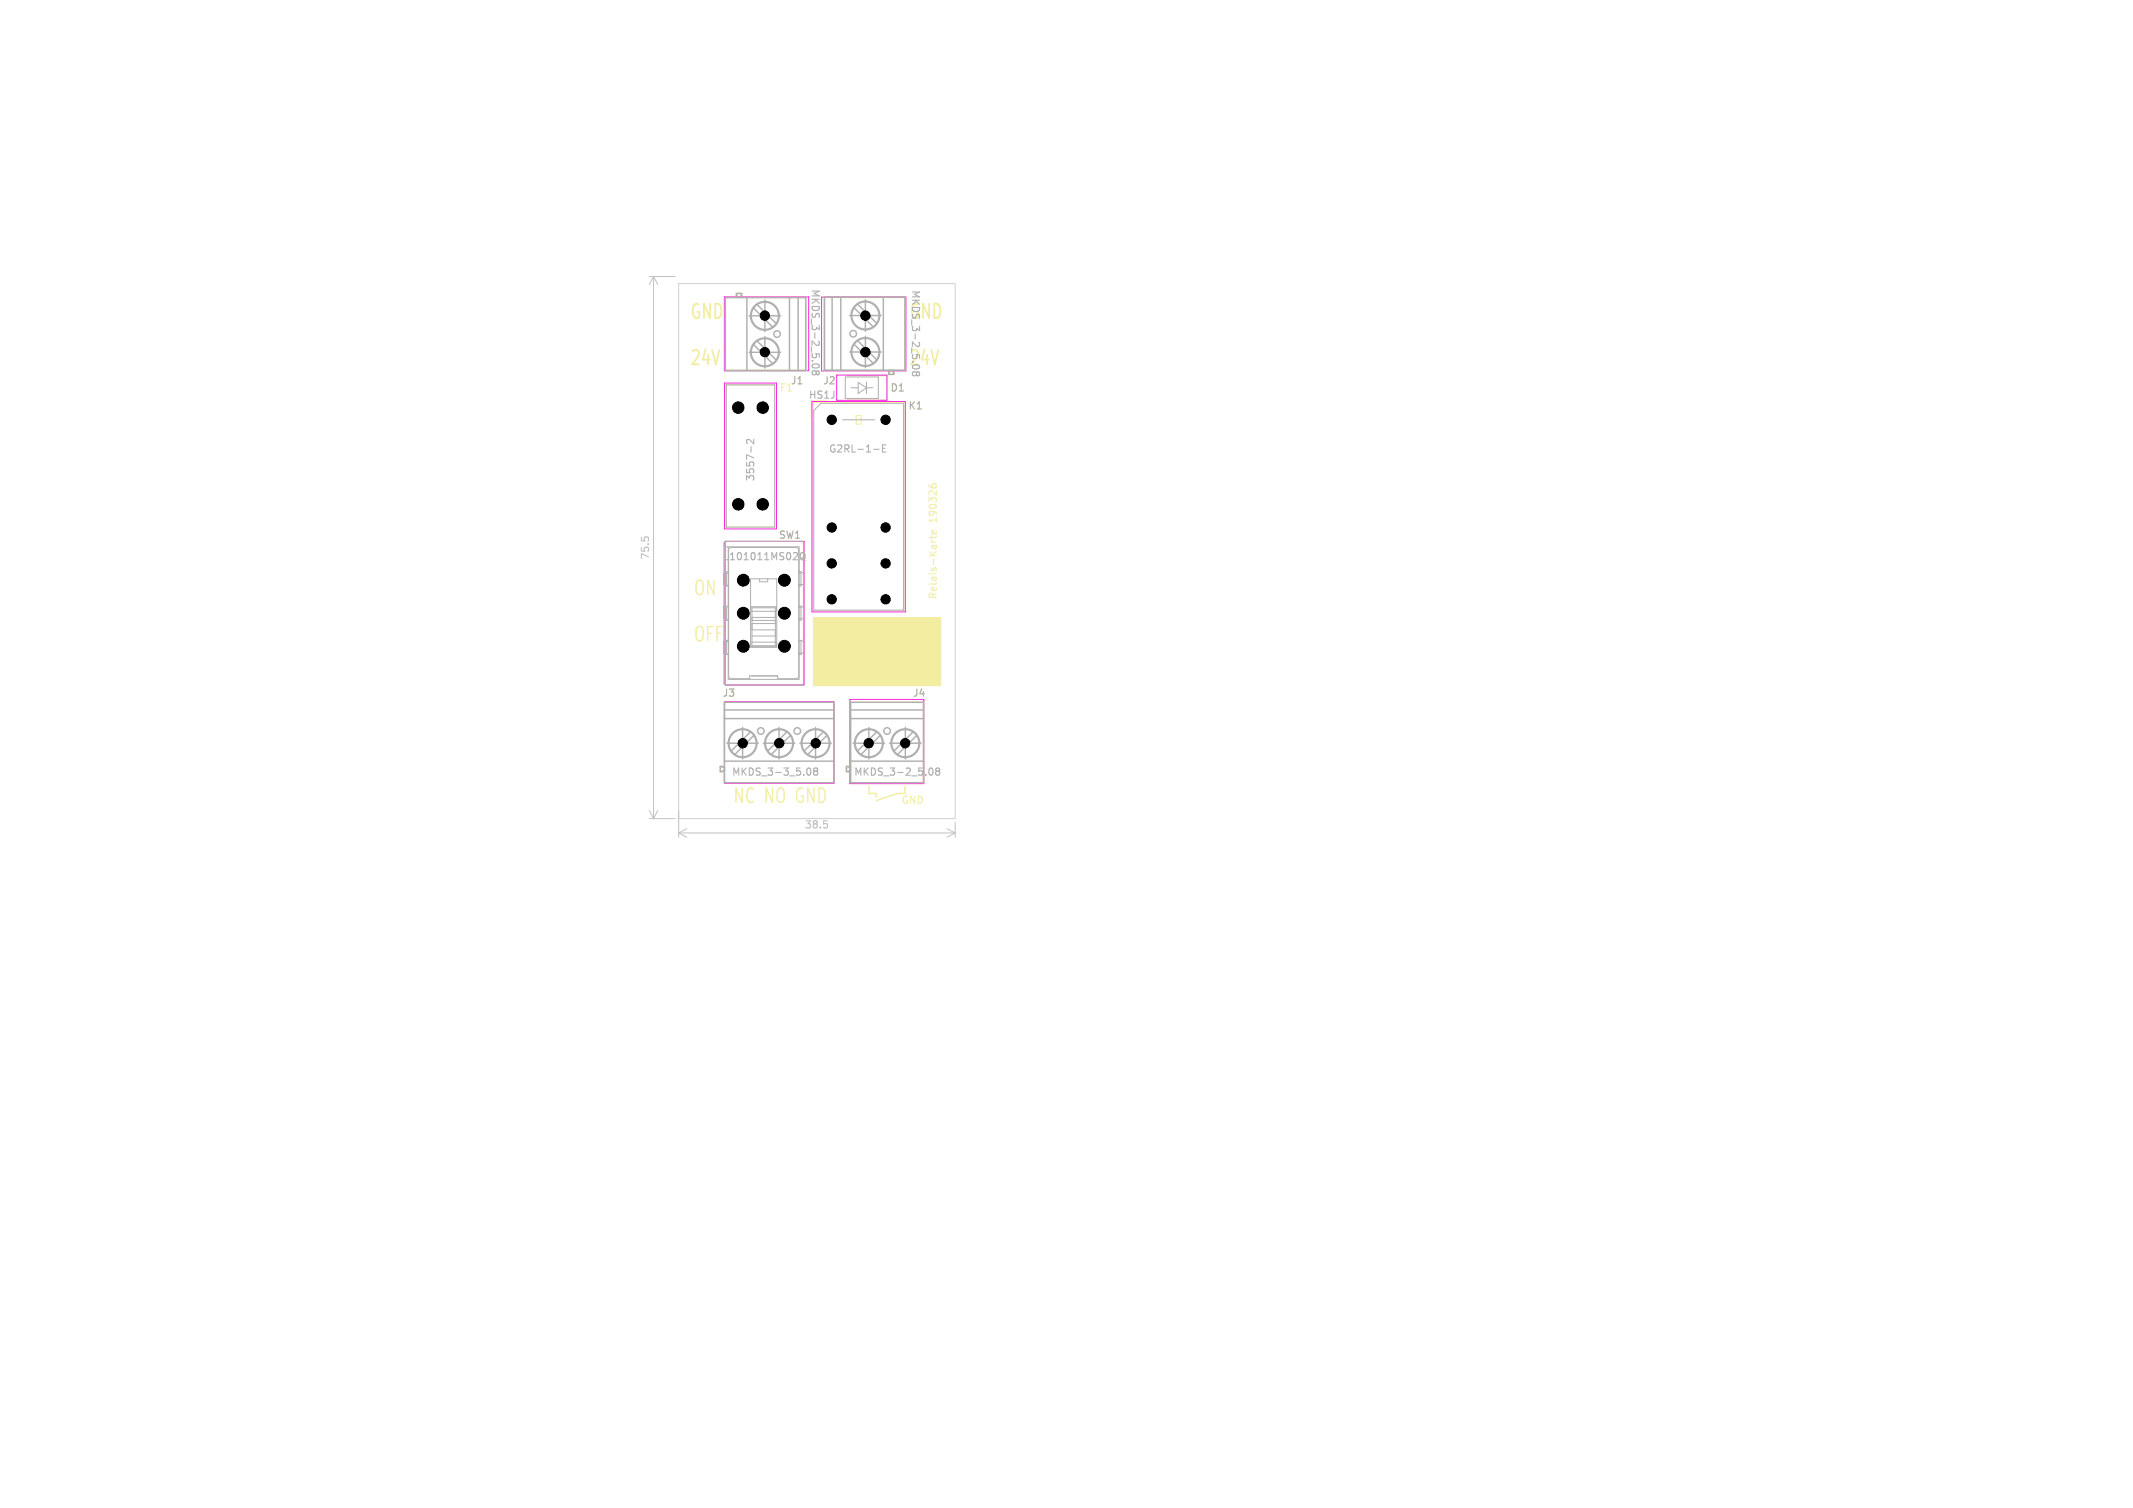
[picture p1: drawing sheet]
<svg xmlns="http://www.w3.org/2000/svg" width="297mm" height="210mm" viewBox="0 0 297 210" stroke-linecap="round" stroke-linejoin="round" font-family="sans-serif">
<defs><g id="words">
<g font-size="2.8" fill="#f2eda1">
<text x="96" y="44.6">GND</text>
<text x="96" y="51">24V</text>
<text x="96.5" y="83.1">ON</text>
<text x="102" y="112">NC NO GND</text>
</g>
<g font-size="2.8" fill="#afafaf">
<text x="126.5" y="44.6">GND</text>
<text x="126.5" y="51">24V</text>
<text x="96.5" y="89.5">OFF</text>
</g>
<g font-size="1.4" fill="#afafaf">
<text x="112.8" y="40.2" transform="rotate(90 112.8 40.2)">MKDS_3-2_5.08</text>
<text x="126.8" y="40.3" transform="rotate(90 126.8 40.3)">MKDS_3-2_5.08</text>
<text x="110" y="53.7">J1</text>
<text x="114.5" y="53.7">J2</text>
<text x="112.5" y="55.7">HS1J</text>
<text x="123.9" y="54.7">D1</text>
<text x="126.4" y="57.2">K1</text>
<text x="115.3" y="63.2">G2RL-1-E</text>
<text x="105.2" y="67.1" transform="rotate(-90 105.2 67.1)">3557-2</text>
<text x="108.4" y="75.2">SW1</text>
<text x="100.6" y="78.2">L101011MS02Q</text>
<text x="100.5" y="97.2">J3</text>
<text x="127" y="97.2">J4</text>
<text x="101.8" y="108.2">MKDS_3-3_5.08</text>
<text x="118.8" y="108.2">MKDS_3-2_5.08</text>
</g>
<g font-size="1.4" fill="#f2eda1">
<text x="108.5" y="54.7">F1</text>
<text x="130.5" y="72.9" transform="rotate(-90 130.5 72.9)">190326</text>
<text x="130.5" y="83.5" transform="rotate(-90 130.5 83.5)">Relais-Karte</text>
<text x="125.5" y="112">GND</text>
</g>
<g font-size="1.4" fill="#c2c2c2">
<text x="90.6" y="78" transform="rotate(-90 90.6 78)">75.5</text>
<text x="112" y="115.6">38.5</text>
</g>
</g></defs>
<path d="M94.5 39.5h38.5v74.5h-38.5z" fill="none" stroke="#d0d2cd" stroke-width=".14"/>
<path d="M101 41.4h11.2v10.2h-11.2zM102.7 41.4l-.2-.5h.8l-.2 .5M123.9 51.6l-.2 .6h.8l-.2-.6M125.7 51.6h-10.9v-10.2h11.2v10.2M100.9 97.8h15.2v11.2h-15.2zM118.4 97.8h10.2v11.2h-10.2zM100.9 106.9l-.6-.2v.8l.6-.2M118.4 106.9l-.6-.2v.8l.6-.2M121 109.5v1h1v.5M126 109.5v1h-1l-3 1" fill="none" stroke="#f2eda1" stroke-width=".2"/>
<path d="M113.2 86h17.8v9.5h-17.8z" fill="#f2eda1" stroke="#f2eda1" stroke-width=".14"/>
<g fill="none" stroke="#f2eda1" stroke-width=".14">
<path d="M101.1 53.6h6.8v19.8h-6.8zM113 55.8v2.4M113.2 56.1h12.7v29h-12.7zM118 52.4h5.5v3.3h-5.5M119.2 57.9h.7v1.2h-.7zM119.9 58.3l-.7 .4M101 75.4h11v20h-11zM129.4 67.5l.1 .3M129.7 75.2l.1 .2M129.7 74.6v.4M129.8 67.9v-.3l.1-.2 .4 .1v.4M130.3 73.9l.1 .3-.2 .1h-.4v-.4h.1l.1 .4"/>
<path d="M130.4 74.6l-.2 .3h-.8"/>
</g>
<path d="M100.9 41.3h11.7v10.3h-11.7zM100.9 53.3h7.2v20.4h-7.2zM113.1 55.9h13v29.3h-13zM114.4 41.4h11.7v10.3h-11.7zM116.5 52.3h7v3.5h-7zM101 75.4h11v20h-11zM100.9 97.7h15.2v11.4h-15.2zM118.3 97.4h10.3v11.7h-10.3z" fill="none" stroke="#ff26e2" stroke-width=".14"/>
<g fill="none" stroke="#afafaf" stroke-width=".15">
<path d="M113.1 50.8v.1a.53 .53 0 0 0 .5 .4 .53 .53 0 0 0 .5-.4l-.1-.1M113.6 51.8l.2-.2 .3 .2v.2l-.2 .2-.3-.2M113.6 51.8l-.1-.2h-.2l-.2 .2v.2l.2 .2h.3v-.2M113.6 51.8v.2M127 52l.1 .2 .1 .1h.2l.2-.2M127.6 52v.1M128 52v.2l-.1 .1-.3-.2M104.6 62.2v.8M105 61.2v.6l-.8-.6-.2 .2 .1 .4M111.5 77.1l.2-.1a.34 .34 0 0 1 .4 .3v.3a.33 .33 0 0 1-.3 .4 .33 .33 0 0 1-.4-.4zM111.6 77.7l.5 .4M121.6 62.6h.8"/>
<path d="M122.9 62.4h.3M123.4 62h-.5v1h.5M112.5 107h.1a.53 .53 0 0 1 .3 .5 .53 .53 0 0 1-.3 .5l-.1-.1M113.5 107.4l-.2-.2 .2-.2h.2l.2 .1-.2 .3M113.5 107.4l-.2 .2v.3l.2 .1h.2l.2-.2v-.2l-.2-.2M113.5 107.4h.2M129.5 107h.1a.53 .53 0 0 1 .3 .5 .53 .53 0 0 1-.3 .5l-.1-.1M130.5 107.4l-.2-.2 .2-.2h.2l.2 .1-.2 .3M130.5 107.4l-.2 .2v.3l.2 .1h.2l.2-.2v-.2l-.2-.2M130.5 107.4h.2"/>
</g>
<g fill="none" stroke="#afafaf" stroke-width=".14">
<path d="M101.1 53.6h6.8v19.8h-6.8zM114.3 56.2h11.5v28.8h-12.5v-27.8zM117.3 58.5h4.5M117.7 52.5h4.6v3h-4.6zM118.5 54h1M119.5 53.2l1.1 .8-1.1 .8zM120.6 54h1M120.6 53.2v1.6M100.8 76.2h10.5v18.4h-9.9v-18.4M101.4 79.6h-.3l-.4 .2 .1 1.6M101.5 79.8h-.4v1.8h.3M101.6 76.4l.2-.2h9l.4 .3v17.6l-.2 .4h-2.7v-.4h-3.9v.4h-2.6l-.3-.2v-17.7z"/>
<path d="M111.2 79.8h.3v1.8h-.2M111.3 79.6h.2l.4 .2v1.6h-.7M100.7 89.4v1.5l.4 .3M100.7 84.6h.4v1.8h.3M100.8 95.1l.1 .2 .2 .1h10.5l.2-.1 .1-19.7-.2-.2h-10.6l-.3 .1v19.7M101.1 89.2v2M101.1 91.2h.3M101.4 84.4h-.7l.1 1.8M101.4 81.4h.1M101.4 86.2h.1M101.4 90.9h.1M101.4 84.6h.1"/>
<path d="M104.6 89.4h3.4l.2 .1-.1 .6h-3.5zM104.7 86.4h3.3M104.7 89.9h3.3v-5.3h-3.3v5.6h3.5v-9.6h-3.7v9.6l.1-.1M104.7 94.1h.1M104.7 86h3.3M104.7 86.8h3.3M104.7 87.7h3.3M104.7 88.6h3.3M105.8 80.6v.4h1.1v-.4M105.8 94.1h.1M106.9 94.1h.1M108.2 85l-.1-.5h-3.5v.6h3.4"/>
<path d="M111.2 84.6h.3v1.8h-.2M111.3 84.4h.2l.4 .2v1.6h-.7M111.3 89.2h.2M111.5 89.2l.4 .2v1.5h-.7M111.5 89.2v2h-.2"/>
</g>
<g fill="none" stroke="#afafaf" stroke-width=".2">
<path d="M101 41.4h11.2v10.2h-11.2zM102.7 41.4l-.2-.5h.8l-.2 .5M104 41.4v10.2M104.3 44h4.4M104.3 49.1h4.4M104.9 42.9a1.9 1.9 0 0 0 .3 2.4 1.9 1.9 0 0 0 2.4 .2M104.9 48a1.9 1.9 0 0 0 .3 2.4 1.9 1.9 0 0 0 2.4 .2M104.9 42.9l2.7 2.6M104.9 48l2.7 2.6M105.4 42.4l2.7 2.7M105.4 47.5l2.7 2.6M105.4 42.4l-.5 .5"/>
<path d="M105.4 47.5l-.5 .5M105.4 42.4a1.9 1.9 0 0 1 2.4 .2 1.9 1.9 0 0 1 .3 2.5M105.4 47.5a1.9 1.9 0 0 1 2.4 .2 1.9 1.9 0 0 1 .3 2.4M106.5 41.8v4.4M106.5 46.9v4.4M108.1 45.1l-.5 .4M108.1 50.1l-.5 .5M109.9 41.4v10.2M111.1 41.4v10.2M115.9 41.4v10.2M117.1 41.4v10.2M118.3 43.9h4.4"/>
<path d="M118.3 49h4.4M118.9 42.9a1.9 1.9 0 0 0 .3 2.4 1.9 1.9 0 0 0 2.4 .2M118.9 47.9a1.9 1.9 0 0 0 .3 2.5 1.9 1.9 0 0 0 2.4 .2M118.9 42.9l2.7 2.6M118.9 47.9l2.7 2.7M119.4 42.4l2.7 2.6M119.4 47.5l2.7 2.6M119.4 42.4l-.5 .5M119.4 47.5l-.5 .4M119.4 42.4a1.9 1.9 0 0 1 2.4 .2 1.9 1.9 0 0 1 .3 2.4M119.4 47.5a1.9 1.9 0 0 1 2.4 .2 1.9 1.9 0 0 1 .3 2.4M120.5 41.7v4.4"/>
<path d="M120.5 46.8v4.4M122.1 45l-.5 .5M122.1 50.1l-.5 .5M123 41.4v10.2M123.9 51.6l-.2 .5h.8l-.2-.5M125.7 51.6h-10.9v-10.2h11.2v10.2M100.9 97.8h15.2v11.2h-15.2zM100.9 98.9h15.2M118.4 98.9h10.2M118.4 97.8h10.2v11.2h-10.2zM100.9 106.9l-.6-.2v.8l.6-.2M100.9 100.1h15.2"/>
<path d="M100.9 106h15.2M101.2 103.5h4.4M101.8 104.6l.5 .5M103.4 101.3v4.4M104.5 101.9a1.9 1.9 0 0 0-2.4 .3 1.9 1.9 0 0 0-.3 2.4M104.5 101.9l.5 .5M104.5 101.9l-2.7 2.7M105 102.4l-2.7 2.7M105 102.4a1.9 1.9 0 0 1-.3 2.4 1.9 1.9 0 0 1-2.4 .3M106.3 103.5h4.4M106.9 104.6l.5 .5M108.5 101.3v4.4"/>
<path d="M109.6 101.9a1.9 1.9 0 0 0-2.5 .3 1.9 1.9 0 0 0-.2 2.4M109.6 101.9l.4 .5M109.6 101.9l-2.7 2.7M110 102.4l-2.6 2.7M110 102.4a1.9 1.9 0 0 1-.2 2.4 1.9 1.9 0 0 1-2.4 .3M111.4 103.5h4.4M112 104.6l.5 .5M113.6 101.3v4.4M114.6 101.9a1.9 1.9 0 0 0-2.4 .3 1.9 1.9 0 0 0-.2 2.4M114.6 101.9l.5 .5M114.6 101.9l-2.6 2.7M115.1 102.4l-2.6 2.7"/>
<path d="M115.1 102.4a1.9 1.9 0 0 1-.2 2.4 1.9 1.9 0 0 1-2.4 .3M118.4 106.9l-.5-.2v.8l.5-.2M118.4 100.1h10.2M118.4 106h10.2M118.8 103.5h4.4M119.4 104.6l.5 .5M121 101.3v4.4M122.1 101.9l-2.7 2.7M122.1 101.9a1.9 1.9 0 0 0-2.5 .3 1.9 1.9 0 0 0-.2 2.4M122.1 101.9l.4 .5M122.5 102.4a1.9 1.9 0 0 1-.2 2.4 1.9 1.9 0 0 1-2.4 .3M122.5 102.4l-2.6 2.7"/>
<path d="M123.9 103.5h4.4M124.5 104.6l.5 .5M126.1 101.3v4.4M127.1 101.9l-2.6 2.7M127.1 101.9a1.9 1.9 0 0 0-2.4 .3 1.9 1.9 0 0 0-.2 2.4M127.1 101.9l.5 .5M127.6 102.4a1.9 1.9 0 0 1-.2 2.4 1.9 1.9 0 0 1-2.4 .3M127.6 102.4l-2.6 2.7"/>
<circle cx="106.5" cy="44" r="2"/>
<circle cx="106.5" cy="49.1" r="2"/>
<circle cx="108.2" cy="46.5" r=".46"/>
<circle cx="118.8" cy="46.5" r=".46"/>
<circle cx="120.5" cy="49" r="2"/>
<circle cx="120.5" cy="43.9" r="2"/>
<circle cx="103.4" cy="103.5" r="2"/>
<circle cx="105.9" cy="101.8" r=".46"/>
<circle cx="108.5" cy="103.5" r="2"/>
<circle cx="111" cy="101.8" r=".46"/>
<circle cx="113.6" cy="103.5" r="2"/>
<circle cx="121" cy="103.5" r="2"/>
<circle cx="123.5" cy="101.8" r=".46"/>
<circle cx="126.1" cy="103.5" r="2"/>
</g>
<path d="M89.3 74.8v.5M89.7 75l.2-.2h.2l.2 .2M114.7 114.3h.5M115 114.7l.2 .2v.2l-.2 .2" fill="none" stroke="#c2c2c2" stroke-width=".15"/>
<g fill="none" stroke="#c2c2c2" stroke-width=".14">
<path d="M90.4 38.5h3.6M91 38.5v75.5M91 38.5l.6 1.1M91 38.5l-.6 1.1M90.4 114h3.6M90.4 112.9l.6 1.1M91.6 112.9l-.6 1.1M94.5 113v3.6M94.5 116h38.5M94.5 116l1.1 .6M95.6 115.4l-1.1 .6M131.9 115.4l1.1 .6"/>
<path d="M133 114.5v2.1M133 116l-1.1 .6"/>
</g>
<g fill="#000" stroke="#000" stroke-width=".14">
<circle cx="102.8" cy="56.8" r=".8"/>
<circle cx="106.2" cy="56.8" r=".8"/>
<circle cx="106.5" cy="44" r=".65"/>
<circle cx="106.5" cy="49" r=".65"/>
<circle cx="115.8" cy="58.5" r=".65"/>
<circle cx="120.5" cy="44" r=".65"/>
<circle cx="120.5" cy="49" r=".65"/>
<circle cx="123.3" cy="58.5" r=".65"/>
<circle cx="102.8" cy="70.2" r=".8"/>
<circle cx="106.2" cy="70.2" r=".8"/>
<circle cx="115.8" cy="73.5" r=".65"/>
<circle cx="115.8" cy="78.5" r=".65"/>
<circle cx="123.3" cy="73.5" r=".65"/>
<circle cx="123.3" cy="78.5" r=".65"/>
<circle cx="103.5" cy="80.8" r=".82"/>
<circle cx="103.5" cy="90" r=".82"/>
<circle cx="103.5" cy="85.4" r=".83"/>
<circle cx="109.2" cy="80.8" r=".82"/>
<circle cx="109.2" cy="90" r=".82"/>
<circle cx="109.2" cy="85.4" r=".82"/>
<circle cx="115.8" cy="83.5" r=".65"/>
<circle cx="123.3" cy="83.5" r=".65"/>
<circle cx="103.4" cy="103.5" r=".65"/>
<circle cx="108.5" cy="103.5" r=".65"/>
<circle cx="113.6" cy="103.5" r=".65"/>
<circle cx="121" cy="103.5" r=".65"/>
<circle cx="126" cy="103.5" r=".65"/>
</g>
<use href="#words"/>
</svg>
